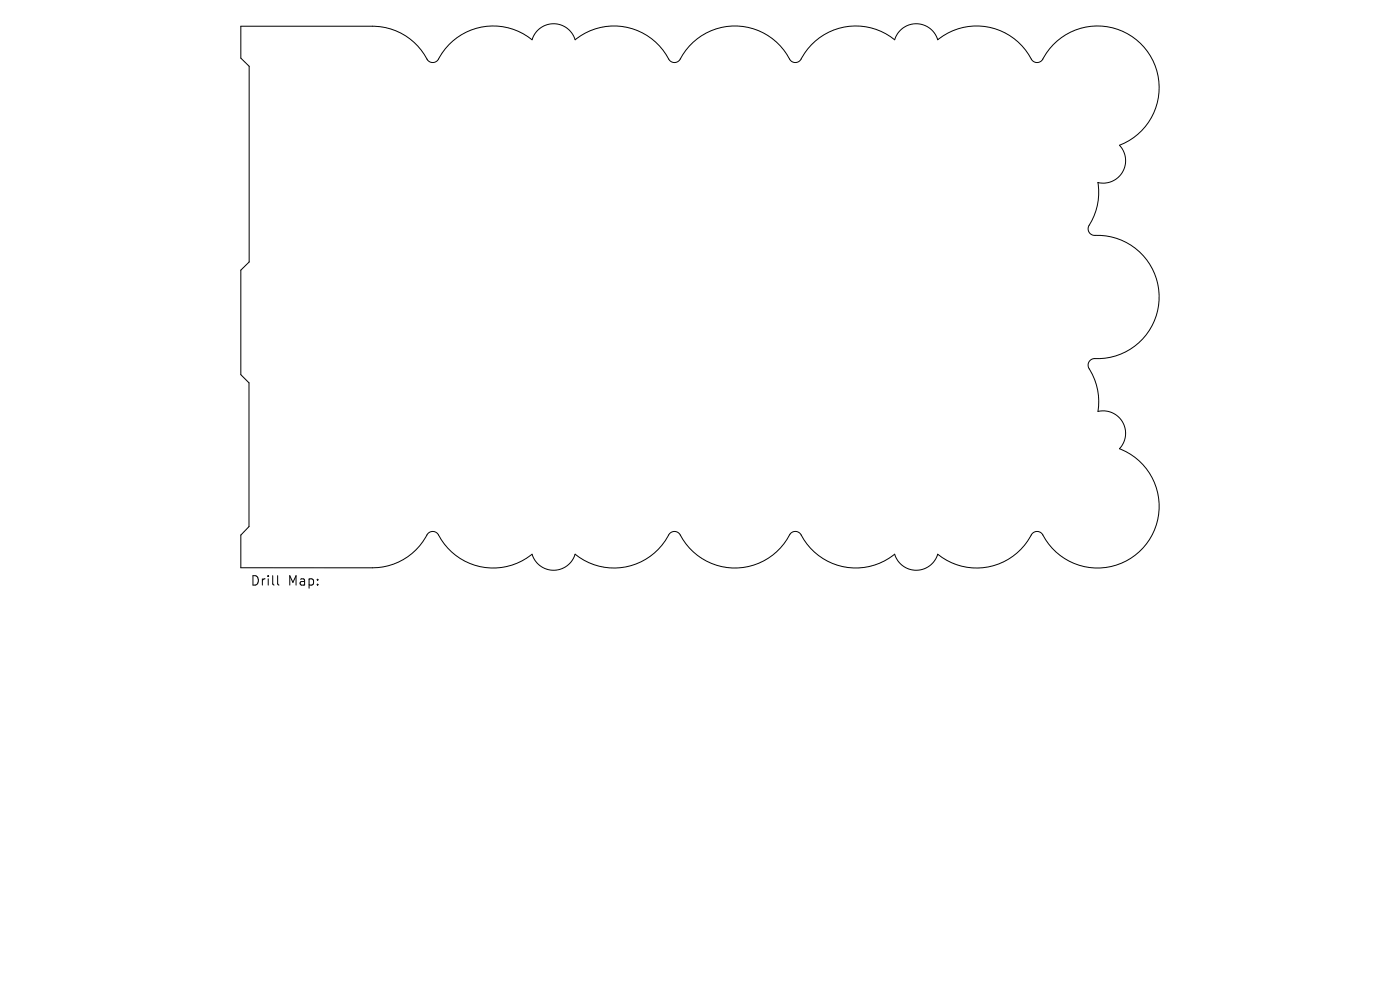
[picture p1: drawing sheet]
<svg xmlns="http://www.w3.org/2000/svg" width="297mm" height="210mm" viewBox="0 0 297 210" stroke-linecap="round" stroke-linejoin="round" font-family="sans-serif">
<defs><g id="words">
<g font-size="2.8">
<text x="53.1" y="124.5">Drill</text>
<text x="61.1" y="124.5">Map:</text>
</g>
</g></defs>
<path d="M198.9 8.4a4.8 4.8 0 0 0-4.5-3.4 4.8 4.8 0 0 0-4.6 3.4 13.2 13.2 0 0 0-20.1 4.5 1.39 1.39 0 0 1-2.2-.4 13.2 13.2 0 0 0-11.9-7 13.2 13.2 0 0 0-11.6 7.4 1.39 1.39 0 0 1-2.1-.4 13.1 13.1 0 0 0-19.9-4.1 4.8 4.8 0 0 0-4.6-3.4 4.8 4.8 0 0 0-4.5 3.4 13.3 13.3 0 0 0-20.2 4.5 1.39 1.39 0 0 1-2.1-.4 13 13 0 0 0-11.6-6.9h-27.9v6.7l1.8 1.8v41.5l-1.8 1.7v22.2l1.7 1.7v30.5l-1.7 1.8v6.9h29.1a13.6 13.6 0 0 0 10.7-7.3 1.39 1.39 0 0 1 2.1 .4 13.1 13.1 0 0 0 19.9 4.1 4.8 4.8 0 0 0 4.5 3.4 4.8 4.8 0 0 0 4.6-3.4 13.2 13.2 0 0 0 20.1-4.5 1.39 1.39 0 0 1 2.2 .4 13.2 13.2 0 0 0 11.9 7 13.2 13.2 0 0 0 11.6-7.4 1.39 1.39 0 0 1 2.2 .4 13.1 13.1 0 0 0 19.8 4.1 4.8 4.8 0 0 0 4.6 3.4 4.8 4.8 0 0 0 4.5-3.4 13.2 13.2 0 0 0 20.2-4.5 1.39 1.39 0 0 1 2.1 .4 13.1 13.1 0 0 0 21.4 2.6 13.1 13.1 0 0 0-5.1-20.9 4.8 4.8 0 0 0 .7-5.7 4.8 4.8 0 0 0-5.3-2.2 14.8 14.8 0 0 0-2-9.5 1.39 1.39 0 0 1 1.3-1.7 13.1 13.1 0 0 0 13.7-13.3 13.1 13.1 0 0 0-14.1-12.9 1.39 1.39 0 0 1-.7-2.1 13 13 0 0 0 1.8-9.1M199 8.4a13.2 13.2 0 0 1 20.1 4.5 1.39 1.39 0 0 0 2.1-.4 13.1 13.1 0 0 1 21.4-2.6 13.1 13.1 0 0 1-5.1 20.9 4.8 4.8 0 0 1 .7 5.7 4.8 4.8 0 0 1-5.2 2.2M199 8.4h-.1M232.9 38.7h.1M58.9 122.1v1.7l.3 .3" fill="none" stroke="#000" stroke-width=".21"/>
<use href="#words"/>
</svg>
